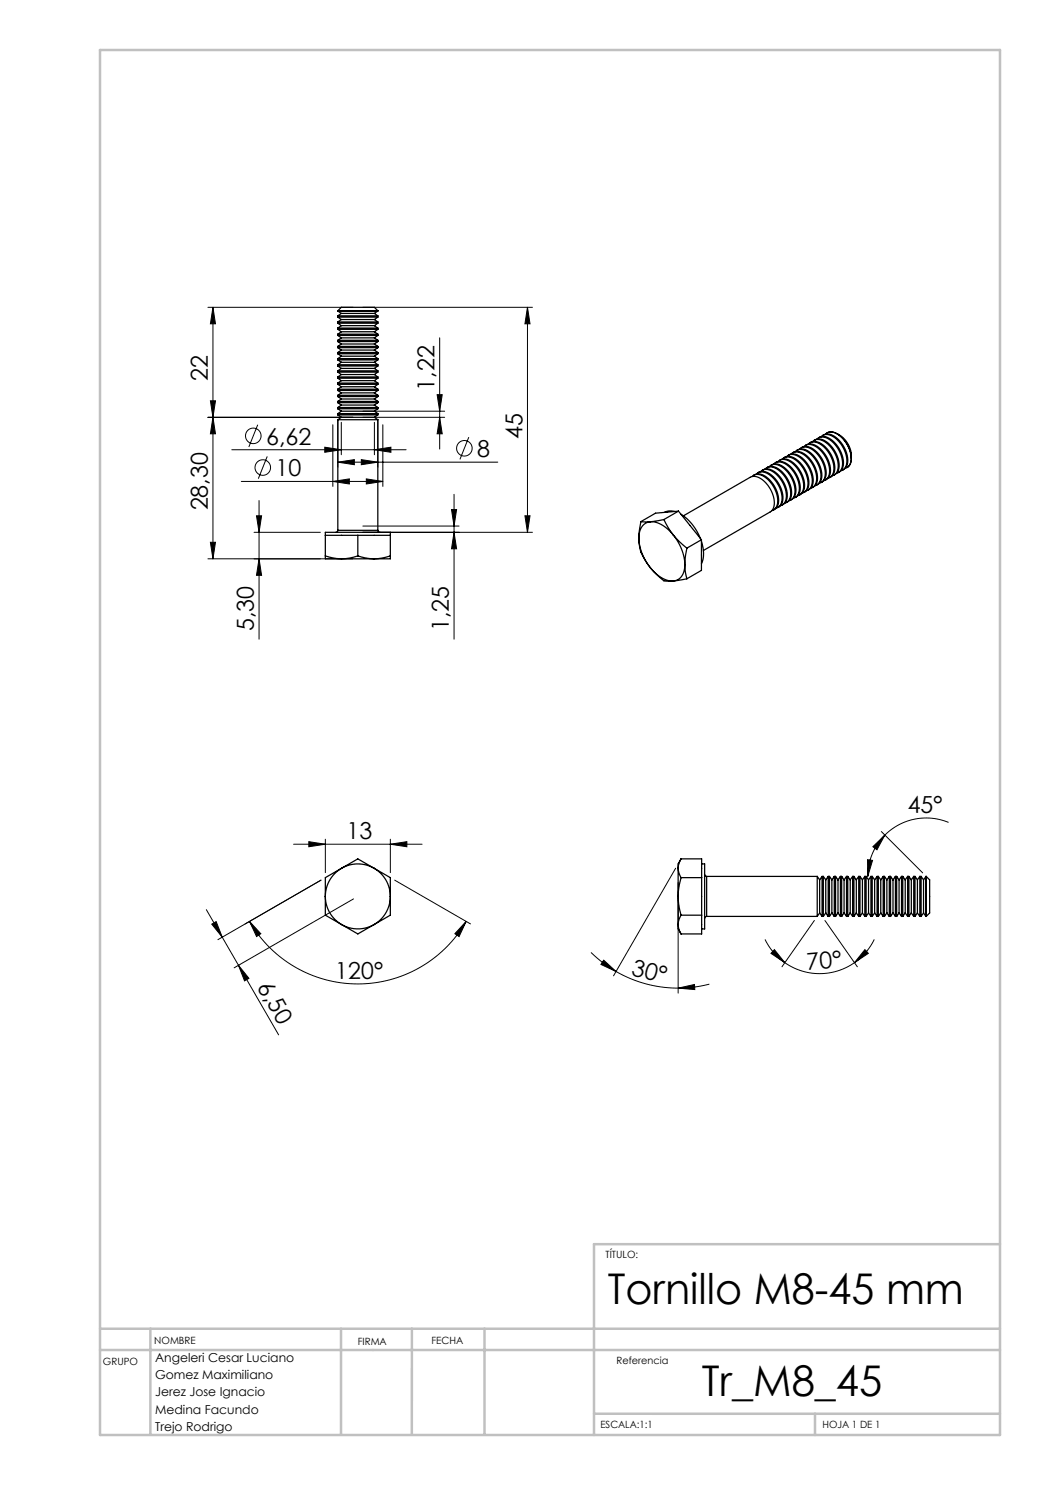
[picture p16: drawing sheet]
<svg xmlns="http://www.w3.org/2000/svg" width="210mm" height="297mm" viewBox="0 0 210 297" stroke-linecap="round" stroke-linejoin="round" font-family="sans-serif">
<defs><g id="words">
<g font-size="8.5">
<text x="121.5" y="260.8">Tornillo M8-45 mm</text>
<text x="140.4" y="279.3">Tr_M8_45</text>
</g>
<g font-size="4.7">
<text x="41.6" y="76.2" transform="rotate(-90 41.6 76.2)">22</text>
<text x="86.9" y="78.1" transform="rotate(-90 86.9 78.1)">1,22</text>
<text x="53.2" y="88.9">6,62</text>
<text x="104.5" y="87.8" transform="rotate(-90 104.5 87.8)">45</text>
<text x="55.1" y="95.3">10</text>
<text x="95.4" y="91.4">8</text>
<text x="41.6" y="102.1" transform="rotate(-90 41.6 102.1)">28,30</text>
<text x="50.8" y="126.2" transform="rotate(-90 50.8 126.2)">5,30</text>
<text x="89.8" y="126.2" transform="rotate(-90 89.8 126.2)">1,25</text>
<text x="69.3" y="167.8">13</text>
<text x="181.5" y="162.6" transform="rotate(-1 181.5 162.6)">45°</text>
<text x="51.3" y="197.3" transform="rotate(60 51.3 197.3)">6,50</text>
<text x="67.1" y="195.8" transform="rotate(-1 67.1 195.8)">120°</text>
<text x="126.1" y="194.9" transform="rotate(15 126.1 194.9)">30°</text>
<text x="161.5" y="194" transform="rotate(-5 161.5 194)">70°</text>
</g>
<g font-size="2.5">
<text x="31" y="272.3">Angeleri Cesar Luciano</text>
<text x="31" y="275.8">Gomez Maximiliano</text>
<text x="31" y="279.3">Jerez Jose Ignacio</text>
<text x="31" y="282.8">Medina Facundo</text>
<text x="31" y="286.2">Trejo Rodrigo</text>
</g>
<g font-size="2">
<text x="121.1" y="251.5">TÍTULO:</text>
<text x="30.9" y="268.8">NOMBRE</text>
<text x="71.6" y="269">FIRMA</text>
<text x="86.3" y="268.7">FECHA</text>
<text x="20.6" y="273">GRUPO</text>
<text x="123.3" y="272.9">Referencia</text>
<text x="120.1" y="285.6">ESCALA:1:1</text>
<text x="164.5" y="285.6">HOJA 1 DE 1</text>
</g>
</g></defs>
<g fill="none" stroke="#000" stroke-width=".2">
<path d="M41.6 61.5h29M42.6 61.5l.5 3.3h-1zM42.6 61.5v50.3M72.6 61.5h33.9M87.4 78.9h1l-.5 3.3zM87.9 67.6v22.2M105.5 61.5l.5 3.3h-1zM105.5 61.5v45M41.6 83.5h29M42.1 80.2h1l-.5 3.3zM42.6 83.5l.5 3.3h-1zM46.4 89.9h34.8"/>
<path d="M48.3 96.3h28.3M51.5 84.9l-1.7 4.5M53.4 91.3l-1.7 4.4M65 89.4l3.3 .5-3.3 .6zM66.6 96.3l3.3-.5v1zM66.6 84.9v12.4M67.6 92.4l3.3-.5v1zM67.6 84v9.4M67.6 92.4h32M68.3 84.5v6.4M72.3 91.9l3.3 .5-3.3 .5zM72.6 83.5h16.3"/>
<path d="M72.6 82.2h16.3M73.3 95.8l3.3 .5-3.3 .5zM74.9 89.9l3.3-.5v1.1zM74.9 84.5v6.4M75.6 84v9.4M76.6 84.9v12.4M87.9 83.5l.5 3.3h-1zM90.8 98.9v28.9M93.8 87.4l-1.8 4.5M41.6 111.8h29M42.1 108.5h1l-.5 3.3zM50.8 106.5h13.3"/>
<path d="M51.3 103.2h1l-.5 3.3zM51.8 111.8l.5 3.3h-1zM51.8 100.1v27.7M72.6 106.5h33.9M72.6 105.2h19.2M90.3 101.9h1l-.5 3.3zM90.8 106.5l.5 3.3h-1zM105 103.2h1l-.5 3.3zM58.7 168.8h25.7M61.8 168.3l3.3 .5-3.3 .6zM64.2 176l-20.6 11.9M65.1 167.8v6.7"/>
<path d="M70.7 179.8l-23.9 13.8M78.1 168.8l3.3-.5v1.1zM78.1 167.8v6.7M78.9 176l15.2 8.8M135.1 173.6l-12.4 21.6M135.6 176.5v22.1M173.5 171.9l1 .2-.9 3.2zM174.6 169.3l2.4-2.3-1.6 3zM176.3 166.3l8.2 8.3M177 167a11.7 11.7 0 0 0-3.4 8.3M189.7 164.5a11.7 11.7 0 0 0-12.7 2.5M41.3 181.9l6.4 11.2"/>
<path d="M42.4 184.8l.8-.5 1.2 3.1zM47.7 193.1l8 13.9M47.7 193.1l2.1 2.6-.9 .5zM49.9 184.3l2.3 2.4-.9 .6zM49.9 184.3a25 25 0 0 0 43.3 0M93.2 184.3l-1.4 3-.8-.6zM118.2 190.5a24.8 24.8 0 0 0 5 3.8M120.7 192l2.5 2.3-3-1.4zM123.2 194.3a24.8 24.8 0 0 0 12.4 3.3M135.6 197.6l3.3-.7 .1 1zM141.9 196.8a24.8 24.8 0 0 1-6.3 .8M153 187.9a12.1 12.1 0 0 0 4 4.6"/>
<path d="M154.9 189.9l2.1 2.6-2.8-1.8zM157 192.5a12.1 12.1 0 0 0 13.9 0M162.9 184.1l-6.5 9.3M165 184.1l6.5 9.3M173 189.9l.7 .8-2.8 1.8zM174.9 187.9a12.1 12.1 0 0 1-4 4.6"/>
<circle cx="50.7" cy="87.2" r="1.56"/>
<circle cx="52.6" cy="93.5" r="1.56"/>
<circle cx="92.9" cy="89.7" r="1.56"/>
</g>
<path d="M20 10h180v277h-180zM200 248.8h-81.2v38.2M20 265.8h180M20 270h180M30.1 265.8v21.1M68.2 265.8v21.1M82.4 265.8v21.1M96.9 265.8v21.1M118.8 282.8h81.2M163 282.8v4.2" fill="none" stroke="#c0c0c0" stroke-width=".5"/>
<g fill="#000">
<path d="M42.6 61.5l.5 3.3h-1zM42.1 80.2h1l-.5 3.3zM42.6 83.5l.5 3.3h-1zM42.1 108.5h1l-.5 3.3z"/>
<path d="M74.9 89.9l3.3-.5v1.1zM65 89.4l3.3 .5-3.3 .6zM73.3 95.8l3.3 .5-3.3 .5zM66.6 96.3l3.3-.5v1zM72.3 91.9l3.3 .5-3.3 .5zM67.6 92.4l3.3-.5v1z"/>
<path d="M87.9 83.5l.5 3.3h-1zM87.4 78.9h1l-.5 3.3zM105 103.2h1l-.5 3.3zM105.5 61.5l.5 3.3h-1zM90.8 106.5l.5 3.3h-1zM90.3 101.9h1l-.5 3.3zM51.8 111.8l.5 3.3h-1zM51.3 103.2h1l-.5 3.3z"/>
<path d="M61.8 168.3l3.3 .5-3.3 .6zM78.1 168.8l3.3-.5v1.1z"/>
<path d="M174.6 169.3l2.4-2.3-1.6 3zM173.5 171.9l1 .2-.9 3.2z"/>
<path d="M47.7 193.1l2.1 2.6-.9 .5zM42.4 184.8l.8-.5 1.2 3.1z"/>
<path d="M93.2 184.3l-2.2 2.4 .8 .6zM49.9 184.3l1.4 3 .9-.6z"/>
<path d="M120.7 192l2.5 2.3-3-1.4zM135.6 197.6l3.3-.7 .1 1z"/>
<path d="M154.9 189.9l2.1 2.6-2.8-1.8zM173 189.9l.7 .8-2.8 1.8z"/>
</g>
<g fill="none" stroke="#000" stroke-width=".25">
<path d="M67.6 62.2h8M67.6 63.2h8M67.6 63.4h8M67.6 62.2l.7-.7h6.6l.7 .7M67.6 64.4h8M67.6 64.6h8M67.6 65.6h8M67.6 65.9h8M67.6 66.8h8M67.6 67.1h8M67.6 68.1h8M67.6 68.3h8"/>
<path d="M67.6 69.3h8M67.6 69.5h8M67.6 70.5h8M67.6 70.8h8M67.6 71.7h8M67.6 72h8M67.6 72.9h8M67.6 73.2h8M67.6 74.2h8M67.6 74.4h8M67.6 75.4h8M67.6 75.6h8"/>
<path d="M67.6 76.6h8M67.6 76.9h8M67.6 77.8h8M67.6 78.1h8M67.6 79.1h8M67.6 79.3h8M67.6 62.2l.7 .5M67.6 63.4l.7 .5M67.6 62.2h.1M67.6 63.2v.2M67.6 64.4v.2M67.6 65.6v.3"/>
<path d="M67.6 66.8v.3M67.6 68.1v.2M67.6 69.3v.2M67.6 70.5v.3M67.6 71.7v.3M67.6 72.9v.3M67.6 74.2v.2M67.6 75.4v.2M67.6 76.6v.3M67.6 77.8v.3M67.6 79.1v.2M67.6 64.6l.7 .5"/>
<path d="M67.6 65.9l.7 .5M67.6 67.1l.7 .5M67.6 68.3l.7 .5M67.6 69.5l.7 .5M67.6 70.8l.7 .4M67.6 72l.7 .5M67.6 73.2l.7 .5M67.6 74.4l.7 .5M67.6 75.6l.7 .5M67.6 76.9l.7 .5M67.6 78.1l.7 .5M67.6 79.3l.7 .5"/>
<path d="M68.3 62.7h6.6M68.3 63.9h6.6M68.3 65.1h6.6M68.3 66.4h6.6M68.3 67.6h6.6M68.3 68.8h6.6M68.3 70h6.6M68.3 71.2h6.6M68.3 72.5h6.6M68.3 73.7h6.6M68.3 74.9h6.6M68.3 76.1h6.6"/>
<path d="M68.3 77.4h6.6M68.3 78.6h6.6M68.3 79.8h6.6M68.3 62.7l-.7 .5M68.3 63.9l-.7 .5M68.3 65.1l-.7 .5M68.3 66.4l-.7 .4M68.3 67.6l-.7 .5M68.3 68.8l-.7 .5M68.3 70l-.7 .5M68.3 71.2l-.7 .5M68.3 72.5l-.7 .4"/>
<path d="M68.3 73.7l-.7 .5M68.3 74.9l-.7 .5M68.3 76.1l-.7 .5M68.3 77.4l-.7 .4M68.3 78.6l-.7 .5M68.3 79.8l-.7 .5M74.9 62.7l.7 .5M74.9 63.9l.7 .5M74.9 65.1l.7 .5M74.9 66.4l.7 .4M74.9 67.6l.7 .5M74.9 68.8l.7 .5"/>
<path d="M74.9 70l.7 .5M74.9 71.2l.7 .5M74.9 72.5l.7 .4M74.9 73.7l.7 .5M74.9 74.9l.7 .5M74.9 76.1l.7 .5M74.9 77.4l.7 .4M74.9 78.6l.7 .5M74.9 79.8l.7 .5M75.6 62.2l-.7 .5M75.6 63.4l-.7 .5M75.6 62.2h.1"/>
<path d="M75.6 63.2v.2M75.6 64.4v.2M75.6 65.6v.3M75.6 66.8v.3M75.6 68.1v.2M75.6 69.3v.2M75.6 70.5v.3M75.6 71.7v.3M75.6 72.9v.3M75.6 74.2v.2M75.6 75.4v.2M75.6 76.6v.3"/>
<path d="M75.6 77.8v.3M75.6 79.1v.2M75.6 64.6l-.7 .5M75.6 65.9l-.7 .5M75.6 67.1l-.7 .5M75.6 68.3l-.7 .5M75.6 69.5l-.7 .5M75.6 70.8l-.7 .4M75.6 72l-.7 .5M75.6 73.2l-.7 .5M75.6 74.4l-.7 .5M75.6 75.6l-.7 .5"/>
<path d="M75.6 76.9l-.7 .5M75.6 78.1l-.7 .5M75.6 79.3l-.7 .5M67.6 80.3h8M67.6 80.5h8M67.6 81.5h8M67.6 81.8h8M67.6 82.7h8M67.6 83h8M67.6 83.9h8M67.6 80.3v.2M67.6 81.5v.3"/>
<path d="M67.6 82.7v.3M67.6 83.9v22.2M67.6 80.5l.7 .5M67.6 81.8l.7 .4M67.6 83l.7 .5M68.3 81h6.6M68.3 82.2h6.6M68.3 83.5h6.6M68.3 81l-.7 .5M68.3 82.2l-.7 .5M68.3 83.5l-.7 .4M74.9 81l.7 .5"/>
<path d="M74.9 82.2l.7 .5M74.9 83.5l.7 .4M75.6 80.3v.2M75.6 81.5v.3M75.6 82.7v.3M75.6 83.9v22.2M75.6 80.5l-.7 .5M75.6 81.8l-.7 .4M75.6 83l-.7 .5M150.4 95.3a1.99 1.99 0 0 1 2.7 .2 5.6 5.6 0 0 1 2.2 5.8l-.4 .6-.5 .2M150.7 95.1a2.41 2.41 0 0 1 3.1 .8 5.5 5.5 0 0 1 1.7 5.3l-.8 .8M151.3 94.8a1.99 1.99 0 0 1 2.7 .2 5.6 5.6 0 0 1 2.2 5.8l-.5 .6-.5 .2"/>
<path d="M151.6 94.6a2.41 2.41 0 0 1 3.1 .8 5.5 5.5 0 0 1 1.7 5.3l-.8 .8M152.1 94.3a1.99 1.99 0 0 1 2.8 .2 5.6 5.6 0 0 1 2.1 5.8l-.4 .6-.5 .2M152.5 94.1a2.41 2.41 0 0 1 3.1 .8 5.5 5.5 0 0 1 1.6 5.3l-.7 .8M153 93.8a1.99 1.99 0 0 1 2.7 .2 5.6 5.6 0 0 1 2.2 5.8l-.4 .6-.6 .2M153.3 93.6a2.41 2.41 0 0 1 3.1 .8 5.5 5.5 0 0 1 1.7 5.3l-.8 .8M153.9 93.3a1.99 1.99 0 0 1 2.7 .2 5.6 5.6 0 0 1 2.2 5.8l-.5 .6-.5 .2M154.2 93.1a2.41 2.41 0 0 1 3.1 .8 5.5 5.5 0 0 1 1.7 5.3l-.8 .8M154.7 92.8a1.99 1.99 0 0 1 2.8 .2 5.6 5.6 0 0 1 2.1 5.8l-.4 .6-.5 .2M155 92.6a2.41 2.41 0 0 1 3.2 .8 5.5 5.5 0 0 1 1.6 5.3l-.8 .8M155.6 92.3a1.99 1.99 0 0 1 2.7 .2 5.6 5.6 0 0 1 2.2 5.8l-.4 .6-.6 .2M155.9 92.1a2.41 2.41 0 0 1 3.1 .8 5.5 5.5 0 0 1 1.7 5.3l-.8 .8M156.5 91.8a1.99 1.99 0 0 1 2.7 .2 5.6 5.6 0 0 1 2.2 5.8l-.5 .6-.5 .2"/>
<path d="M156.8 91.6a2.41 2.41 0 0 1 3.1 .8 5.5 5.5 0 0 1 1.6 5.3l-.7 .8M157.3 91.3a1.99 1.99 0 0 1 2.7 .2 5.6 5.6 0 0 1 2.2 5.8l-.4 .6-.5 .2M157.6 91.1a2.41 2.41 0 0 1 3.2 .8 5.5 5.5 0 0 1 1.6 5.3l-.8 .8M158.2 90.8a1.99 1.99 0 0 1 2.7 .2 5.6 5.6 0 0 1 2.2 5.8l-.4 .6-.6 .2M158.5 90.6a2.41 2.41 0 0 1 3.1 .8 5.5 5.5 0 0 1 1.7 5.3l-.8 .8M159.1 90.3a1.99 1.99 0 0 1 2.7 .2 5.6 5.6 0 0 1 2.2 5.8l-.5 .6-.5 .2M159.4 90.1a2.41 2.41 0 0 1 3.1 .8 5.5 5.5 0 0 1 1.6 5.3l-.7 .8M159.9 89.8a1.99 1.99 0 0 1 2.7 .2 5.6 5.6 0 0 1 2.2 5.8l-.4 .6-.5 .2M160.2 89.6a2.41 2.41 0 0 1 3.1 .8 5.5 5.5 0 0 1 1.7 5.3l-.8 .8M160.8 89.3a1.99 1.99 0 0 1 2.7 .2 5.6 5.6 0 0 1 2.2 5.8l-.4 .6-.6 .2M161.1 89.1a2.41 2.41 0 0 1 3.1 .8 5.5 5.5 0 0 1 1.7 5.3l-.8 .8M161.6 88.8a1.99 1.99 0 0 1 2.8 .2 5.6 5.6 0 0 1 2.2 5.8l-.5 .6-.5 .3"/>
<path d="M162 88.6a2.41 2.41 0 0 1 3.1 .8 5.5 5.5 0 0 1 1.6 5.3l-.7 .8M162.5 88.3a1.99 1.99 0 0 1 2.7 .2 5.6 5.6 0 0 1 2.2 5.8l-.4 .6-.5 .3M162.8 88.1a2.41 2.41 0 0 1 3.1 .8 5.5 5.5 0 0 1 1.7 5.3l-.8 .8M163.4 87.8a1.99 1.99 0 0 1 2.7 .2 5.6 5.6 0 0 1 2.2 5.8l-.5 .6-.5 .3M163.7 87.6a2.41 2.41 0 0 1 3.1 .8 5.5 5.5 0 0 1 1.7 5.3l-.8 .8M164.2 87.3a1.99 1.99 0 0 1 2.8 .2 5.6 5.6 0 0 1 2.1 5.8l-.4 .6-.5 .3M164.6 87.1a2.41 2.41 0 0 1 3.1 .8 5.5 5.5 0 0 1 1.6 5.3l-.7 .8M165.1 86.8a1.99 1.99 0 0 1 2.7 .2 5.6 5.6 0 0 1 2.2 5.8l-.4 .6-.6 .3M165.4 86.6a2.63 2.63 0 0 1 3.2 1.1 6.3 6.3 0 0 1 1.7 4M167.4 86.8a5.2 5.2 0 0 1 2.9 4.9M170.3 91.7a1.91 1.91 0 0 1-.9 1.8M65.1 111.2l1.5 .4 1.7 .2"/>
<path d="M65.1 111.2v-4.7h13v4.7M65.1 111.2v.6h3.2M65.1 107.1h13M67.6 106.1l-.1 .2-.3 .2M67.6 106.1h8M68.3 111.8h6.5M71.6 111.2l-1.6 .4-1.7 .2M71.6 111.2l1.5 .4 1.7 .2M71.6 107.1v4.1M75.6 106.1l.1 .2 .3 .2M78.1 111.2l-1.6 .4-1.7 .2M78.1 111.2v.6h-3.3"/>
<path d="M127.8 107.6a10 10 0 0 0 2.3 5.9M127.8 107.6a8.3 8.3 0 0 0 2.3 5.9M128.2 104.3l1.9 .1M128.2 104.3l-.4 3.3M130.1 104.4a5.8 5.8 0 0 1 4.6 2.6M130.1 113.5a6 6 0 0 0 4.6 2.7M130.1 104.4a2.79 2.79 0 0 0-2.3 3.2M130.1 113.5l2 2.1a2.63 2.63 0 0 0 2.6 .6M132.8 103.9l.8 1.5 1.1 1.6M132.8 103.9l-2.7 .5M134.7 107l1.3 1.4 1.4 1.2M134.7 107a10.1 10.1 0 0 1 2.3 5.9"/>
<path d="M134.9 102.3a2.68 2.68 0 0 0-2 .2M135.7 102.2l4.6 5.7M135.7 102.2l-2.9 1.7M135.7 102.2l-4.6 .4-2.9 1.7M136.2 102.8v.1a10.1 10.1 0 0 1 3.9 4.8M136.7 103.2l13.3-7.7a2.98 2.98 0 0 1 3.5 1.4 4.8 4.8 0 0 1 1 5l-.5 .5-13.3 7.7M137 112.9a2.86 2.86 0 0 1-2.3 3.3M137 112.9v1.2l.4 1.7M137.4 109.6l-.4 3.3M137.4 115.8l-2.7 .4M140.3 108.3a6.1 6.1 0 0 1 0 4.4M140.3 107.9l-2.9 1.7"/>
<path d="M140.3 107.9v6.2l-2.9 1.7M65.1 179.3a6.5 6.5 0 0 0 3.2 5.6M65.1 179.3v3.7l3.2 1.9M68.3 173.7a6.5 6.5 0 0 1 6.5 0M68.3 173.7a6.5 6.5 0 0 0-3.2 5.6M68.3 173.7l-3.2 1.8v3.8M68.3 173.7l3.3-1.9 3.2 1.9M74.8 173.7a6.5 6.5 0 0 1 3.3 5.6M74.8 173.7l3.3 1.8v3.8M78.1 179.3a6.5 6.5 0 0 1-3.3 5.6M78.1 179.3v3.7l-3.3 1.9M135.6 179.3v5.6"/>
<path d="M135.6 179.3l.1 1.5 .5 2.2M135.6 173.7v5.6M135.6 173.7l.2 .9 .4 .9M136.2 175.5l-.5 2.1-.1 1.7M136.2 171.8l-.4 .8-.2 1.1M136.2 171.8l-.6 1v.9M136.2 175.5h4.1M136.2 171.8h4.1v15h-4.1M140.3 172.8h.6v13h-.6M140.9 174.9l.1 .3 .3 .1M141.3 175.3v8M141.3 175.3h22.1"/>
<path d="M163.4 175.3v8M163.4 175.3l.5 .7M163.9 176v6.6M164.4 175.3v8M164.4 175.3l-.5 .7M164.4 175.3h.3M164.7 175.3v8M164.7 175.3l.5 .7M165.2 176v6.6M165.6 175.3v8M165.6 175.3l-.4 .7M165.6 175.3h.3"/>
<path d="M165.9 175.3v8M165.9 175.3l.5 .7M166.4 176v6.6M166.9 175.3v8M166.9 175.3l-.5 .7M166.9 175.3h.2M167.1 175.3v8M167.1 175.3l.5 .7M167.6 176v6.6M168.1 175.3v8M168.1 175.3l-.5 .7M168.1 175.3h.2"/>
<path d="M168.3 175.3v8M168.3 175.3l.5 .7M168.8 176v6.6M169.3 175.3v8M169.3 175.3l-.5 .7M169.3 175.3h.3M169.6 175.3v8M169.6 175.3l.4 .7M170 176v6.6M170.5 175.3v8M170.5 175.3l-.5 .7M170.5 175.3h.3"/>
<path d="M170.8 175.3v8M170.8 175.3l.5 .7M171.3 176v6.6M171.7 175.3v8M171.7 175.3l-.4 .7M171.7 175.3h.3M172 175.3v8M172 175.3l.5 .7M172.5 176v6.6M173 175.3v8M173 175.3l-.5 .7M173 175.3h.2"/>
<path d="M173.2 175.3v8M173.2 175.3l.5 .7M173.7 176v6.6M174.2 175.3v8M174.2 175.3l-.5 .7M174.2 175.3h.2M174.4 175.3v8M174.4 175.3l.5 .7M174.9 176v6.6M175.4 175.3v8M175.4 175.3l-.5 .7M175.4 175.3h.3"/>
<path d="M175.7 175.3v8M175.7 175.3l.5 .7M176.2 176v6.6M176.6 175.3v8M176.6 175.3l-.4 .7M176.6 175.3h.3M176.9 175.3v8M176.9 175.3l.5 .7M177.4 176v6.6M177.9 175.3v8M177.9 175.3l-.5 .7M177.9 175.3h.2"/>
<path d="M178.1 175.3v8M178.1 175.3l.5 .7M178.6 176v6.6M179.1 175.3v8M179.1 175.3l-.5 .7M179.1 175.3h.2M179.3 175.3v8M179.3 175.3l.5 .7M179.8 176v6.6M180.3 175.3v8M180.3 175.3l-.5 .7M180.3 175.3h.3"/>
<path d="M180.6 175.3v8M180.6 175.3l.4 .7M181 176v6.6M181.5 175.3v8M181.5 175.3l-.5 .7M181.5 175.3h.3M181.8 175.3v8M181.8 175.3l.5 .7M182.3 176v6.6M182.7 175.3v8M182.7 175.3l-.4 .7M182.7 175.3h.3"/>
<path d="M183 175.3v8M183 175.3l.5 .7M183.5 176v6.6M184 175.3v8M184 175.3l-.5 .7M184 175.3h.2M184.2 175.3v8M184.2 175.3l.5 .7M184.7 176v6.6M185.2 175.3v8M185.2 175.3l-.5 .7M185.2 175.3h.1"/>
<path d="M185.2 175.3l.7 .7v6.6l-.7 .7M68.3 184.9a6.5 6.5 0 0 0 6.5 0M68.3 184.9l3.3 1.9 3.2-1.9M135.6 184.9l.2 1 .4 .9M135.6 184.9v.9l.6 1M136.2 183l-.4 .9-.2 1M136.2 183h4.1M141.3 183.3l-.3 .1-.1 .3M141.3 183.3h22.1M163.9 182.6l.5 .7M163.9 182.6l-.5 .7M164.4 183.3h.3"/>
<path d="M165.2 182.6l.4 .7M165.2 182.6l-.5 .7M165.6 183.3h.3M166.4 182.6l.5 .7M166.4 182.6l-.5 .7M166.9 183.3h.2M167.6 182.6l.5 .7M167.6 182.6l-.5 .7M168.1 183.3h.2M168.8 182.6l.5 .7M168.8 182.6l-.5 .7M169.3 183.3h.3"/>
<path d="M170 182.6l.5 .7M170 182.6l-.4 .7M170.5 183.3h.3M171.3 182.6l.4 .7M171.3 182.6l-.5 .7M171.7 183.3h.3M172.5 182.6l.5 .7M172.5 182.6l-.5 .7M173 183.3h.2M173.7 182.6l.5 .7M173.7 182.6l-.5 .7M174.2 183.3h.2"/>
<path d="M174.9 182.6l.5 .7M174.9 182.6l-.5 .7M175.4 183.3h.3M176.2 182.6l.4 .7M176.2 182.6l-.5 .7M176.6 183.3h.3M177.4 182.6l.5 .7M177.4 182.6l-.5 .7M177.9 183.3h.2M178.6 182.6l.5 .7M178.6 182.6l-.5 .7M179.1 183.3h.2"/>
<path d="M179.8 182.6l.5 .7M179.8 182.6l-.5 .7M180.3 183.3h.3M181 182.6l.5 .7M181 182.6l-.4 .7M181.5 183.3h.3M182.3 182.6l.4 .7M182.3 182.6l-.5 .7M182.7 183.3h.3M183.5 182.6l.5 .7M183.5 182.6l-.5 .7M184 183.3h.2"/>
<path d="M184.7 182.6l.5 .7M184.7 182.6l-.5 .7M185.2 183.3h.1"/>
</g>
<use href="#words"/>
</svg>
